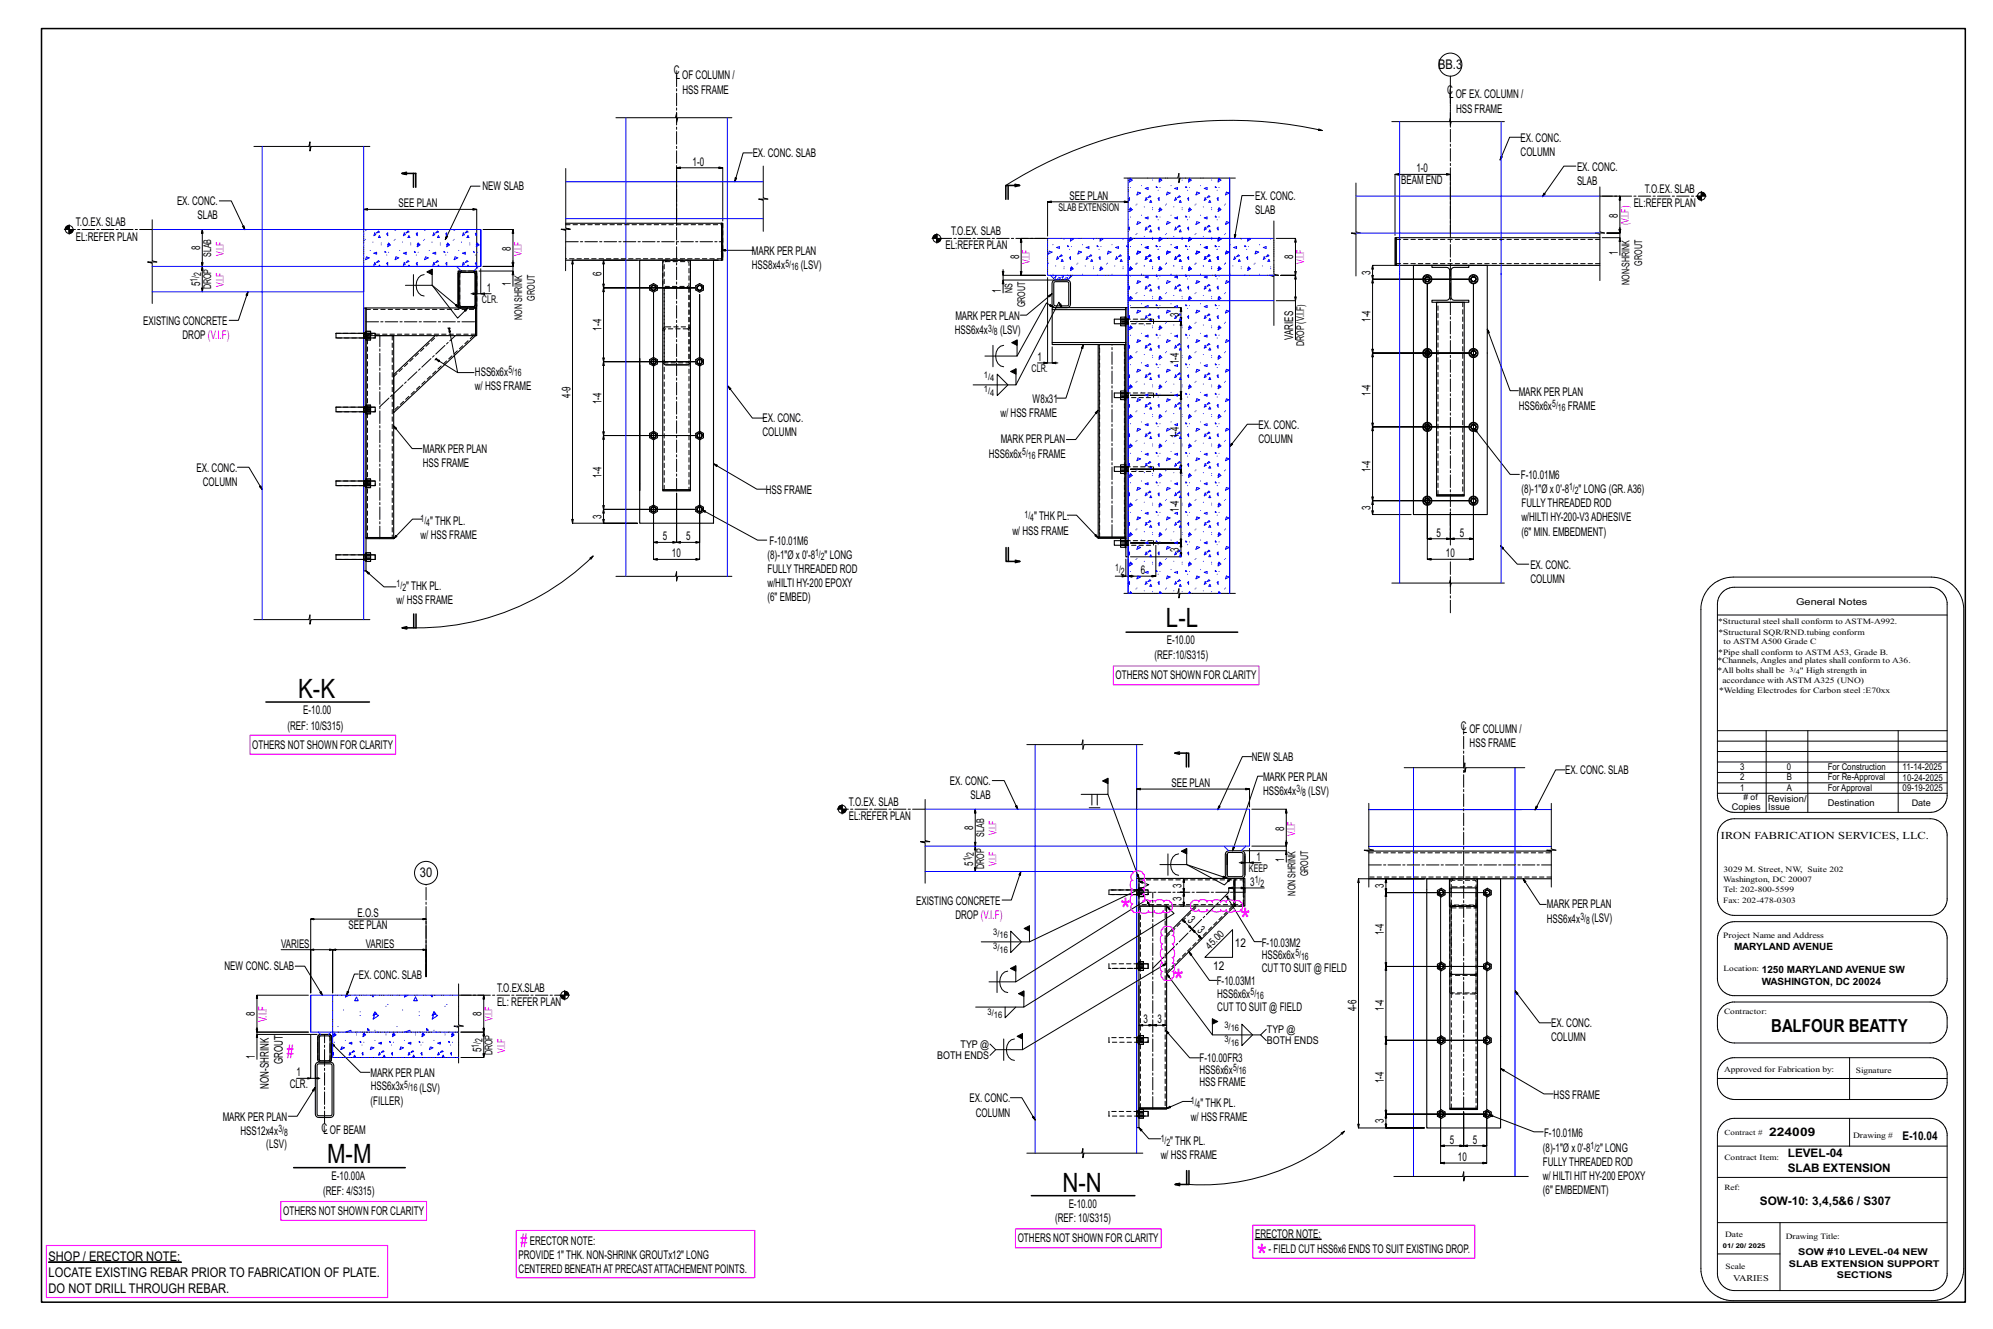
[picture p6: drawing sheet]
<svg xmlns="http://www.w3.org/2000/svg" width="914mm" height="610mm" viewBox="0 0 914 610" stroke-linecap="round" stroke-linejoin="round" font-family="sans-serif">
<defs><g id="words">
<g font-size="14.7" fill="#f0f">
<text x="514" y="422">*</text>
<text x="569" y="427">*</text>
<text x="538" y="455">*</text>
<text x="577" y="581">*</text>
</g>
<g font-size="12.2">
<text x="535" y="288">L-L</text>
<text x="137" y="320">K-K</text>
<text x="150" y="533">M-M</text>
<text x="487" y="547">N-N</text>
</g>
<g font-size="8.6" fill="#f0f">
<text x="132" y="485">#</text>
<text x="239" y="572">#</text>
</g>
<text font-size="8.3" x="813" y="473">BALFOUR BEATTY</text>
<g font-size="6.1">
<text x="660" y="32">BB.3</text>
<text x="193" y="402">30</text>
<text x="22" y="579">SHOP / ERECTOR NOTE:</text>
<text x="22" y="586">LOCATE EXISTING REBAR PRIOR TO FABRICATION OF PLATE.</text>
<text x="22" y="593">DO NOT DRILL THROUGH REBAR.</text>
</g>
<g font-size="5.5">
<text x="309" y="34">C</text>
<text x="310" y="36">L</text>
<text x="313" y="36">OF COLUMN /</text>
<text x="313" y="43">HSS FRAME</text>
<text x="664" y="43">C</text>
<text x="665" y="45">L</text>
<text x="668" y="45">OF EX. COLUMN /</text>
<text x="668" y="52">HSS FRAME</text>
<text x="698" y="65">EX. CONC.</text>
<text x="698" y="71">COLUMN</text>
<text x="318" y="76">1-0</text>
<text x="345" y="72">EX. CONC. SLAB</text>
<text x="650" y="79">1-0</text>
<text x="724" y="78">EX. CONC.</text>
<text x="221" y="87">NEW SLAB</text>
<text x="643" y="85">BEAM END</text>
<text x="724" y="85">SLAB</text>
<text x="755" y="88">T.O.EX. SLAB</text>
<text x="81" y="94">EX. CONC.</text>
<text x="183" y="95">SEE PLAN</text>
<text x="491" y="92">SEE PLAN</text>
<text x="576" y="92">EX. CONC.</text>
<text x="750" y="95">EL:REFER PLAN</text>
<text x="91" y="101">SLAB</text>
<text x="576" y="98">SLAB</text>
<text x="742" y="100" transform="rotate(-90 742 100)">8</text>
<text x="35" y="104">T.O.EX. SLAB</text>
<text x="436" y="108">T.O.EX. SLAB</text>
<text x="35" y="110">EL:REFER PLAN</text>
<text x="92" y="115" transform="rotate(-90 92 115)">8</text>
<text x="234" y="115" transform="rotate(-90 234 115)">8</text>
<text x="345" y="117">MARK PER PLAN</text>
<text x="434" y="114">EL:REFER PLAN</text>
<text x="468" y="119" transform="rotate(-90 468 119)">8</text>
<text x="593" y="119" transform="rotate(-90 593 119)">8</text>
<text x="742" y="117" transform="rotate(-90 742 117)">1</text>
<text x="345" y="124">HSS8x4x</text>
<text x="367" y="124">(LSV)</text>
<text x="629" y="126" transform="rotate(-90 629 126)">3</text>
<text x="92" y="131" transform="rotate(-90 92 131)">5</text>
<text x="234" y="131" transform="rotate(-90 234 131)">1</text>
<text x="276" y="127" transform="rotate(-90 276 127)">6</text>
<text x="223" y="134">1</text>
<text x="459" y="134" transform="rotate(-90 459 134)">1</text>
<text x="66" y="149">EXISTING CONCRETE</text>
<text x="438" y="147">MARK PER PLAN</text>
<text x="541" y="145" transform="rotate(-90 541 145)">3</text>
<text x="629" y="148" transform="rotate(-90 629 148)">1-4</text>
<text x="84" y="156">DROP (V.I.F)</text>
<text x="276" y="152" transform="rotate(-90 276 152)">1-4</text>
<text x="438" y="153">HSS6x4x</text>
<text x="459" y="153">(LSV)</text>
<text x="593" y="156" transform="rotate(-90 593 156)">VARIES</text>
<text x="476" y="165">1</text>
<text x="541" y="167" transform="rotate(-90 541 167)">1-4</text>
<text x="218" y="172">HSS6x6x</text>
<text x="218" y="179">w/ HSS FRAME</text>
<text x="262" y="183" transform="rotate(-90 262 183)">4-9</text>
<text x="276" y="186" transform="rotate(-90 276 186)">1-4</text>
<text x="474" y="185">W8x31</text>
<text x="629" y="182" transform="rotate(-90 629 182)">1-4</text>
<text x="697" y="181">MARK PER PLAN</text>
<text x="459" y="191">w/ HSS FRAME</text>
<text x="697" y="188">HSS6x6x</text>
<text x="719" y="188">FRAME</text>
<text x="350" y="194">EX. CONC.</text>
<text x="577" y="197">EX. CONC.</text>
<text x="350" y="200">COLUMN</text>
<text x="459" y="203">MARK PER PLAN</text>
<text x="541" y="201" transform="rotate(-90 541 201)">1-4</text>
<text x="577" y="203">COLUMN</text>
<text x="194" y="208">MARK PER PLAN</text>
<text x="454" y="210">HSS6x6x</text>
<text x="476" y="210">FRAME</text>
<text x="194" y="214">HSS FRAME</text>
<text x="90" y="216">EX. CONC.</text>
<text x="276" y="219" transform="rotate(-90 276 219)">1-4</text>
<text x="629" y="217" transform="rotate(-90 629 217)">1-4</text>
<text x="698" y="220">F-10.01M6</text>
<text x="93" y="223">COLUMN</text>
<text x="351" y="227">HSS FRAME</text>
<text x="698" y="226">(8)-1&quot;Ø x 0'-8</text>
<text x="724" y="226">&quot; LONG (GR.A36)</text>
<text x="629" y="234" transform="rotate(-90 629 234)">3</text>
<text x="698" y="233">FULLYTHREADED ROD</text>
<text x="276" y="238" transform="rotate(-90 276 238)">3</text>
<text x="474" y="239">&quot; THK PL.</text>
<text x="541" y="235" transform="rotate(-90 541 235)">1-4</text>
<text x="698" y="239">w/HILTI HY-200-V3ADHESIVE</text>
<text x="197" y="241">&quot; THK PL.</text>
<text x="464" y="245">w/ HSS FRAME</text>
<text x="698" y="246">(6&quot; MIN. EMBEDMENT)</text>
<text x="193" y="247">w/ HSS FRAME</text>
<text x="304" y="248">5</text>
<text x="315" y="248">5</text>
<text x="353" y="250">F-10.01M6</text>
<text x="659" y="246">5</text>
<text x="670" y="246">5</text>
<text x="308" y="256">10</text>
<text x="352" y="256">(8)-1&quot;Ø x 0'-8</text>
<text x="378" y="256">&quot; LONG</text>
<text x="541" y="253" transform="rotate(-90 541 253)">3</text>
<text x="663" y="256">10</text>
<text x="352" y="263">FULLYTHREADED ROD</text>
<text x="523" y="263">6</text>
<text x="702" y="261">EX. CONC.</text>
<text x="352" y="269">w/HILTI HY-200 EPOXY</text>
<text x="702" y="268">COLUMN</text>
<text x="186" y="271">&quot; THK PL.</text>
<text x="352" y="276">(6&quot; EMBED)</text>
<text x="182" y="277">w/ HSS FRAME</text>
<text x="535" y="296">E-10.00</text>
<text x="530" y="302">(REF:10/S315)</text>
<text x="512" y="312">OTHERS NOT SHOWN FOR CLARITY</text>
<text x="139" y="327">E-10.00</text>
<text x="132" y="335">(REF: 10/S315)</text>
<text x="670" y="335">C</text>
<text x="671" y="336">LOF COLUMN /</text>
<text x="116" y="343">OTHERS NOT SHOWN FOR CLARITY</text>
<text x="674" y="343">HSS FRAME</text>
<text x="574" y="349">NEW SLAB</text>
<text x="579" y="358">MARK PER PLAN</text>
<text x="718" y="355">EX. CONC. SLAB</text>
<text x="436" y="360">EX. CONC.</text>
<text x="537" y="361">SEE PLAN</text>
<text x="579" y="365">HSS6x4x</text>
<text x="600" y="365">(LSV)</text>
<text x="389" y="370">T.O.EX. SLAB</text>
<text x="445" y="367">SLAB</text>
<text x="389" y="376">EL:REFER PLAN</text>
<text x="446" y="381" transform="rotate(-90 446 381)">8</text>
<text x="589" y="381" transform="rotate(-90 589 381)">8</text>
<text x="577" y="395">1</text>
<text x="589" y="395" transform="rotate(-90 589 395)">1</text>
<text x="446" y="397" transform="rotate(-90 446 397)">5</text>
<text x="542" y="407" transform="rotate(-90 542 407)">3</text>
<text x="574" y="406">3</text>
<text x="635" y="407" transform="rotate(-90 635 407)">3</text>
<text x="542" y="413" transform="rotate(-90 542 413)">3</text>
<text x="420" y="415">EXISTING CONCRETE</text>
<text x="710" y="417">MARK PER PLAN</text>
<text x="164" y="421">E.O.S</text>
<text x="438" y="422">DROP (V.I.F)</text>
<text x="545" y="422" transform="rotate(45 545 422)">3</text>
<text x="710" y="423">HSS6x4x</text>
<text x="730" y="423">(LSV)</text>
<text x="160" y="426">SEE PLAN</text>
<text x="549" y="427" transform="rotate(45 549 427)">3</text>
<text x="635" y="429" transform="rotate(-90 635 429)">1-4</text>
<text x="129" y="435">VARIES</text>
<text x="168" y="435">VARIES</text>
<text x="567" y="435">12</text>
<text x="579" y="434">F-10.03M2</text>
<text x="579" y="440">HSS6x6x</text>
<text x="103" y="445">NEW CONC. SLAB</text>
<text x="165" y="449">EX. CONC. SLAB</text>
<text x="557" y="445">12</text>
<text x="579" y="446">CUTTO SUIT @ FIELD</text>
<text x="228" y="455">T.O.EX.SLAB</text>
<text x="558" y="452">F-10.03M1</text>
<text x="228" y="462">EL: REFER PLAN</text>
<text x="558" y="458">HSS6x6x</text>
<text x="117" y="466" transform="rotate(-90 117 466)">8</text>
<text x="221" y="466" transform="rotate(-90 221 466)">8</text>
<text x="558" y="464">CUTTO SUIT @ FIELD</text>
<text x="622" y="464" transform="rotate(-90 622 464)">4-6</text>
<text x="635" y="464" transform="rotate(-90 635 464)">1-4</text>
<text x="525" y="469">3</text>
<text x="531" y="469">3</text>
<text x="712" y="471">EX. CONC.</text>
<text x="712" y="478">COLUMN</text>
<text x="117" y="486" transform="rotate(-90 117 486)">1</text>
<text x="221" y="483" transform="rotate(-90 221 483)">5</text>
<text x="130" y="488" transform="rotate(-90 130 488)">GROUT</text>
<text x="550" y="487">F-10.00FR3</text>
<text x="136" y="494">1</text>
<text x="170" y="494">MARK PER PLAN</text>
<text x="550" y="492">HSS6x6x</text>
<text x="635" y="497" transform="rotate(-90 635 497)">1-4</text>
<text x="123" y="499" transform="rotate(-90 123 499)">NON-SHRINK</text>
<text x="133" y="499">CLR.</text>
<text x="170" y="500">HSS6x3x</text>
<text x="192" y="501">(LSV)</text>
<text x="550" y="498">HSS FRAME</text>
<text x="170" y="507">(FILLER)</text>
<text x="445" y="506">EX. CONC.</text>
<text x="551" y="508">&quot; THK PL.</text>
<text x="713" y="504">HSS FRAME</text>
<text x="102" y="514">MARK PER PLAN</text>
<text x="448" y="512">COLUMN</text>
<text x="546" y="514">w/ HSS FRAME</text>
<text x="635" y="515" transform="rotate(-90 635 515)">3</text>
<text x="110" y="521">HSS12x4x</text>
<text x="148" y="519">CLOF BEAM</text>
<text x="708" y="521">F-10.01M6</text>
<text x="122" y="526">(LSV)</text>
<text x="537" y="525">&quot; THK PL.</text>
<text x="665" y="525">5</text>
<text x="676" y="525">5</text>
<text x="873" y="523">E-10.04</text>
<text x="533" y="532">w/ HSS FRAME</text>
<text x="669" y="532">10</text>
<text x="708" y="528">(8)-1&quot;Ø x 0'-8</text>
<text x="734" y="528">&quot; LONG</text>
<text x="708" y="535">FULLYTHREADED ROD</text>
<text x="152" y="541">E-10.00A</text>
<text x="708" y="541">w/ HILTI HIT HY-200 EPOXY</text>
<text x="148" y="548">(REF: 4/S315)</text>
<text x="708" y="548">(6&quot; EMBEDMENT)</text>
<text x="130" y="557">OTHERS NOT SHOWN FOR CLARITY</text>
<text x="490" y="554">E-10.00</text>
<text x="484" y="561">(REF: 10/S315)</text>
<text x="467" y="570">OTHERS NOT SHOWN FOR CLARITY</text>
<text x="576" y="568">ERECTOR NOTE:</text>
<text x="243" y="571">ERECTOR NOTE:</text>
<text x="582" y="575">- FIELD CUT HSS6x6 ENDSTO SUIT EXISTING DROP.</text>
<text x="238" y="577">PROVIDE 1&quot; THK. NON-SHRINK GROUTx12&quot; LONG</text>
<text x="238" y="584">CENTERED BENEATHAT PRECASTATTACHEMENT POINTS.</text>
</g>
<text font-size="5.5" fill="#f0f" x="122" y="469" transform="rotate(-90 122 469)">V.I.F</text>
<g font-size="5.4">
<text x="812" y="521">224009</text>
<text x="820" y="531">LEVEL-04</text>
<text x="820" y="537">SLAB EXTENSION</text>
<text x="807" y="553">SOW-10: 3,4,5&amp;6 / S307</text>
</g>
<g font-size="4.9">
<text x="486" y="97">SLAB EXTENSION</text>
<text x="97" y="118" transform="rotate(-90 97 118)">SLAB</text>
<text x="753" y="122" transform="rotate(-90 753 122)">GROUT</text>
<text x="748" y="131" transform="rotate(-90 748 131)">NON-SHRINK</text>
<text x="97" y="133" transform="rotate(-90 97 133)">DROP</text>
<text x="245" y="138" transform="rotate(-90 245 138)">GROUT</text>
<text x="465" y="135" transform="rotate(-90 465 135)">NS</text>
<text x="221" y="139">CLR.</text>
<text x="470" y="141" transform="rotate(-90 470 141)">GROUT</text>
<text x="240" y="147" transform="rotate(-90 240 147)">NON SHRINK</text>
<text x="598" y="159" transform="rotate(-90 598 159)">DROP(V.I.F)</text>
<text x="473" y="171">CLR.</text>
<text x="451" y="384" transform="rotate(-90 451 384)">SLAB</text>
<text x="790" y="385">IRON FABRICATION SERVICES, LLC.</text>
<text x="451" y="399" transform="rotate(-90 451 399)">DROP</text>
<text x="573" y="400">KEEP</text>
<text x="600" y="402" transform="rotate(-90 600 402)">GROUT</text>
<text x="594" y="411" transform="rotate(-90 594 411)">NON SHRINK</text>
<text x="581" y="474">TYP @</text>
<text x="581" y="479">BOTH ENDS</text>
<text x="226" y="484" transform="rotate(-90 226 484)">DROP</text>
<text x="430" y="486">BOTH ENDS</text>
<text x="441" y="481">TYP @</text>
</g>
<g font-size="4.9" fill="#f0f">
<text x="747" y="103" transform="rotate(-90 747 103)">(V.I.F)</text>
<text x="103" y="117" transform="rotate(-90 103 117)">V.I.F</text>
<text x="239" y="118" transform="rotate(-90 239 118)">V.I.F</text>
<text x="473" y="121" transform="rotate(-90 473 121)">V.I.F</text>
<text x="598" y="121" transform="rotate(-90 598 121)">V.I.F</text>
<text x="103" y="131" transform="rotate(-90 103 131)">V.I.F</text>
<text x="457" y="383" transform="rotate(-90 457 383)">V.I.F</text>
<text x="594" y="383" transform="rotate(-90 594 383)">V.I.F</text>
<text x="457" y="397" transform="rotate(-90 457 397)">V.I.F</text>
<text x="226" y="468" transform="rotate(-90 226 468)">V.I.F</text>
<text x="232" y="483" transform="rotate(-90 232 483)">V.I.F</text>
</g>
<g font-size="4.7">
<text x="360" y="122">5/</text>
<text x="363" y="124">16</text>
<text x="91" y="129" transform="rotate(-90 91 129)">1/</text>
<text x="92" y="127" transform="rotate(-90 92 127)">2</text>
<text x="453" y="152">3/</text>
<text x="456" y="154">8</text>
<text x="233" y="171">5/</text>
<text x="236" y="173">16</text>
<text x="712" y="187">5/</text>
<text x="715" y="188">16</text>
<text x="469" y="209">5/</text>
<text x="472" y="210">16</text>
<text x="720" y="225">1/</text>
<text x="723" y="226">2</text>
<text x="193" y="239">1/</text>
<text x="470" y="237">1/</text>
<text x="473" y="239">4</text>
<text x="196" y="241">4</text>
<text x="374" y="255">1/</text>
<text x="377" y="257">2</text>
<text x="512" y="262">1/</text>
<text x="514" y="264">2</text>
<text x="182" y="269">1/</text>
<text x="185" y="271">2</text>
<text x="595" y="363">3/</text>
<text x="597" y="365">8</text>
<text x="445" y="395" transform="rotate(-90 445 395)">1/</text>
<text x="447" y="392" transform="rotate(-90 447 392)">2</text>
<text x="576" y="405">1/</text>
<text x="578" y="407">2</text>
<text x="725" y="422">3/</text>
<text x="728" y="424">8</text>
<text x="555" y="436" transform="rotate(-45 555 436)">45.0</text>
<text x="594" y="439">5/</text>
<text x="597" y="440">16</text>
<text x="574" y="457">5/</text>
<text x="576" y="458">16</text>
<text x="221" y="478" transform="rotate(-90 221 478)">2</text>
<text x="220" y="481" transform="rotate(-90 220 481)">1/</text>
<text x="566" y="491">5/</text>
<text x="568" y="493">16</text>
<text x="185" y="499">5/</text>
<text x="188" y="501">16</text>
<text x="546" y="507">1/</text>
<text x="549" y="508">4</text>
<text x="128" y="519">3/</text>
<text x="130" y="521">8</text>
<text x="533" y="524">1/</text>
<text x="535" y="525">2</text>
<text x="730" y="527">1/</text>
<text x="732" y="529">2</text>
</g>
<g font-size="4.6">
<text x="796" y="436">MARYLAND AVENUE</text>
<text x="808" y="446">1250 MARYLAND AVENUE SW</text>
<text x="808" y="452">WASHINGTON, DC 20024</text>
</g>
<g font-size="4.3">
<text x="824" y="278">General Notes</text>
<text x="798" y="353">3</text>
<text x="820" y="353">0</text>
<text x="839" y="353">For Construction</text>
<text x="873" y="353">11-14-2025</text>
<text x="798" y="358">2</text>
<text x="820" y="358">B</text>
<text x="839" y="358">For Re-Approval</text>
<text x="873" y="358">10-24-2025</text>
<text x="798" y="363">1</text>
<text x="820" y="363">A</text>
<text x="839" y="363">For Approval</text>
<text x="873" y="363">09-19-2025</text>
<text x="795" y="372">Copies</text>
<text x="811" y="368">Revision/</text>
<text x="839" y="370">Destination</text>
<text x="825" y="576">SOW #10 LEVEL-04 NEW</text>
<text x="821" y="581">SLAB EXTENSION SUPPORT</text>
<text x="843" y="586">SECTIONS</text>
</g>
<g font-size="4.2">
<text x="451" y="173">1/</text>
<text x="451" y="180">1/</text>
<text x="454" y="175">4</text>
<text x="454" y="181">4</text>
<text x="811" y="371">Issue</text>
<text x="877" y="370">Date</text>
<text x="456" y="429">3/</text>
<text x="459" y="430">16</text>
<text x="456" y="435">3/</text>
<text x="459" y="437">16</text>
<text x="453" y="465">3/</text>
<text x="456" y="467">16</text>
<text x="562" y="472">3/</text>
<text x="565" y="473">16</text>
<text x="562" y="478">3/</text>
<text x="565" y="480">16</text>
</g>
<text font-size="4" x="795" y="588">VARIES</text>
<text font-size="3.9" x="800" y="367"># of</text>
<g font-size="3.7">
<text x="788" y="286">*Structural steel shall conform to ASTM-A992.</text>
<text x="788" y="291">*Structural SQR/RND.tubing conform</text>
<text x="791" y="296">to ASTM A500 Grade C</text>
<text x="788" y="304">*Channels, Angles and plates shall conform to A36.</text>
<text x="788" y="300">*Pipe shall conform to ASTM A53, Grade B.</text>
<text x="788" y="309">*All bolts shall be</text>
<text x="826" y="309">&quot; High strength in</text>
<text x="790" y="313">accordance with ASTM A325 (UNO)</text>
<text x="789" y="318">*Welding Electrodes for Carbon steel :E70xx</text>
<text x="791" y="400">3029 M. Street, NW, Suite 202</text>
<text x="791" y="405">Washington, DC 20007</text>
<text x="791" y="409">Tel: 202-800-5599</text>
<text x="791" y="414">Fax: 202-478-0303</text>
<text x="791" y="430">Project Name and Address</text>
<text x="791" y="446">Location:</text>
<text x="791" y="465">Contractor:</text>
<text x="791" y="492">Approved for Fabrication by:</text>
<text x="852" y="492">Signature</text>
<text x="850" y="522">Drawing #</text>
<text x="791" y="532">Contract Item:</text>
<text x="791" y="567">Date</text>
<text x="819" y="568">Drawing Title:</text>
<text x="792" y="582">Scale</text>
</g>
<text font-size="3.6" x="791" y="546">Ref:</text>
<text font-size="3.5" x="791" y="521">Contract #</text>
<g font-size="3.2">
<text x="821" y="308">3/</text>
<text x="824" y="309">4</text>
</g>
<text font-size="3" x="791" y="572">01/ 20/ 2025</text>
</g></defs>
<path d="M511 305h67v9h-67zM115 337h67v9h-67zM520 400h1a3 3 0 0 1 4 2v2h-1a2.2 2.2 0 0 1 0 4 1.5 1.5 0 0 1 0 2 2 2 0 0 1 0 4 2 2 0 0 1 4 0 1.4 1.4 0 0 1 2 0 2.1 2.1 0 0 1 4 0 1.9 1.9 0 0 1 3 0 2.9 2.9 0 0 1 0 4l-3 1v-1a2.3 2.3 0 0 1-4 0 1.5 1.5 0 0 1-3 0 2.3 2.3 0 0 1-4 0 2.2 2.2 0 0 1-3 0 2.2 2.2 0 0 1 0-3 2.3 2.3 0 0 1 0-4 1.5 1.5 0 0 1 0-3 2.3 2.3 0 0 1 0-4 2.1 2.1 0 0 1 0-4zM546 414a2.1 2.1 0 0 1 4 0 2.1 2.1 0 0 1 4 0 1.4 1.4 0 0 1 2 0 2.1 2.1 0 0 1 4 0 1.5 1.5 0 0 1 3 0 2.1 2.1 0 0 1 3 0 1.9 1.9 0 0 1 3 0 2.3 2.3 0 0 1 0 3 2.3 2.3 0 0 1-3 0 2.1 2.1 0 0 1-3 0 1.5 1.5 0 0 1-3 0 2.1 2.1 0 0 1-4 0 1.4 1.4 0 0 1-2 0 2.1 2.1 0 0 1-4 0 1.9 1.9 0 0 1-3 0l-1-1zM534 425h1a3 3 0 0 1 4 3l-1 1a2.2 2.2 0 0 1 0 4 1.4 1.4 0 0 1 0 2 2.2 2.2 0 0 1 0 4 1.5 1.5 0 0 1 0 3 2.2 2.2 0 0 1 0 4 2 2 0 0 1 0 3 3 3 0 0 1-5-1v-2h1a2.2 2.2 0 0 1 0-4 1.5 1.5 0 0 1 0-3 2.2 2.2 0 0 1 0-4 1.4 1.4 0 0 1 0-2 2.2 2.2 0 0 1 0-4 2 2 0 0 1-1-3zM129 551h67v9h-67zM21 571h157v24h-157zM237 564h109v22h-109zM466 564h67v8h-67zM575 562h102v15h-102z" fill="none" stroke="#f0f" stroke-width=".5"/>
<path d="M22 579h61zM576 568l30 1z" fill="#000" stroke="#000" stroke-width=".5"/>
<g fill="none" stroke="#000" stroke-width=".46">
<path d="M283 54h27v-2v4l1-2h25M605 59l2 1h-2zM607 60a193 193 0 0 0-146 25M639 56h26v-2v3l1-1h24M116 67h26v-2v4l1-2h27M260 77v28h2h-5l3 1-1 18M345 70h-4l-4 13M350 76v15h2h-4l2 1v14M698 63h-5l-5 10M723 76h-5l-10 14M101 92h5l6 13M220 85h-4l-12 25"/>
<path d="M516 82h24l1-2v4v-2h26M518 93h-37l1-1v1h-1v15M575 90h-5l-4 19M622 84v22l2 1h-4h2v20M734 86v20l2 1h-4h2v22M735 90h8v17v-2h1l-1 2h-6h6M778 90h5M781 88v4M30 105h4M32 103v4M70 101v19h2h-4l2 1v18M93 105v29"/>
<path d="M167 105v-9h2h-2h52h-2h2v27M222 105h13v17v-2h1l-1 2h-13h13M235 120v4M287 119h-10v13v-2v2h42h-42v34v-2v2h42h-42v34v-2v2h42h-42v34v-2v2h42h-42v6v-2v2h15h-29v-121v2h-1l1-2h29M331 115h15M331 115h.1M331 114v1M332 101v-24h-22h2h-2v25M428 109h4M430 107v5M480 109h-11l-1 2h1v-2v17l-1-1h1v1h11h-20M584 101v25h3h-5l2 1v22"/>
<path d="M586 109h8v17v-1h1l-1 1h-6h6v12M665 107v-27h-25h2h-2v28M735 109h8v8M743 105h1l-1 2zM743 109l1 2h-1zM743 104v5M92 132h1v2zM114 134l-5 13h-4M190 126v10M195 126a5 5 0 0 0-4 5 5 5 0 0 0 4 5M198 123v8h-12M216 135h5"/>
<path d="M217 134l2 1h-2zM219 127v8M220 124h15v7M221 135l1-1v1zM221 123v12h4M235 120h1l-1 2zM235 124l1 2h-1zM300 134v115h2v-1l-2 1h10h-1v-1l1 1v-23v23h11h-2v-1l2 1v-114v122l-2-1v1h2h-21l2-1v1h-2zM460 125h1l-1 1zM460 128l1 2h-1zM460 124v4M481 127v39h-5"/>
<path d="M483 135l-12 10h-3M484 128h-24v6M586 138h8v18M594 136h1l-1 2zM642 122h-12v6l-1-2h1v2h44h-44v34l-1-2h1v2h44h-44v34l-1-2h1v2h44h-44v34l-1-2h1v2h44h-44v6l-1-2h1v2h17M655 130v117h2h-2h10h-1h1v-12v12h11h-2h2v-117v127l-2-1v1h2h-21l2-1v1h-2zM205 150l1 1M206 151l4 20M206 151h1M211 141l-13-10 12 15 5-5M456 158v10M460 158a5 5 0 0 0-3 5 5 5 0 0 0 3 5"/>
<path d="M467 156v7h-15M483 159v7M483 141l-3-2-13 24M487 141l-1-2-20 38M497 158l-8 25h-4M519 141h23l-1 2h1v-2v6l-1-1h1v1h-23h23v34l-1-1h1v1h-23h23v34l-1-2h1v2h-23h23v34l-1-2h1v2h-23h23v6l-1-1h1v1h-23M682 151l11 28h4M200 165l10 6h8M200 165h.1M200 164v1M334 177l11 15h5M458 172l4 5-4 4z"/>
<path d="M466 169v8h-20M479 166h2l-2 1zM481 166h4M483 166h2v1zM180 195l9 11h5M504 188l-10 14h-5M578 195h-6l-8 10M676 197l17 21h4M109 214h5l6 11M327 213l20 11h4M193 238h-4l-8 9M322 234l26 14h4"/>
<path d="M490 236h4l10 11M271 256l1-1-1 2zM272 255a115 115 0 0 1-81 33M517 256v8h-5M518 256v8zM530 250v14h-12M688 250l8 9h5M168 262l8 7h6M283 264h27v-2v4l1-2h25M515 264h2l-2 1zM516 272h24l1-2v4v-2h26M517 264h3"/>
<path d="M518 264h1v1zM639 267h26v-1v3l1-2h24M785 269a15 15 0 0 1 10-4h91a15 15 0 0 1 15 15v302a15 15 0 0 1-15 15h-91a15 15 0 0 1-15-15v-302a15 15 0 0 1 5-11zM790 272l3-2 3-1h90a8 8 0 0 1 7 7v89a8 8 0 0 1-7 8h-90a8 8 0 0 1-8-8v-88a8 8 0 0 1 2-5zM116 284h26v-2v4l1-2h27M788 282h105M788 335h105M788 340h105M810 335v38M829 335v38M871 335v38M455 358h6l6 13"/>
<path d="M471 342h25l1-3v5v-2h27M508 357v7h-12M574 347h-4l-11 24M579 356h-2l-11 34M644 352h28v-2v4l1-2h27M718 353h-4l-10 19M788 350h105M788 359h105M788 345h105M788 354h105M384 371h5M386 369v4"/>
<path d="M424 367v19h3h-5l2 1v18M447 371v29M500 371h5M501 364v5M503 364v5M508 364l15 39M573 370v-8h-1h1h-52h2h-2v9M574 371h16v17M628 368v21l2 1h-4l2 1v16M712 368v21l2 1h-4l2 1v16M788 364h105M790 378l2-2h4h90a8 8 0 0 1 7 7v30l-1 3a8 8 0 0 1-6 4h-90a8 8 0 0 1-8-8v-29l1-3z"/>
<path d="M447 386h1l-1 2zM447 398h1l-1 2zM447 388l1 2h-1zM468 400l-4 13h-4M536 392v9M541 392a5 5 0 0 0-4 5 5 5 0 0 0 4 4M544 389v8h-12M569 396h4M569 395l2 1h-2zM571 390h19v5M571 393v3M573 396l2-1v1z"/>
<path d="M573 389v7h6M574 388h16zM590 386h1l-1 2zM590 390l1 2h-1zM590 385v5M523 404l4 2-55 26M527 416l-1-3-60 37M535 416l4 3-69 43M541 403h2v2v-2v6v-1v1h-2h2v7v-2v2h-2M563 411l13 21h3M563 411h-1M563 403l-19-6 18 9 3-3"/>
<path d="M563 411h.1M569 407h2l-2 1zM571 407h-7h2v1l-2-1v2M580 407h-9v2M659 409h-23v-6v2h-1l1-2h18h-31v114v-1h1l-1 1h31h-18v-6v2h-1l1-2h46h-46v-2h-1l1 2v-34v2h-1l1-2h46h-46v-34v2h-1l1-2h44h-44v-34v2h-1l1-2h46M661 409v124l2 1v-1h-2h21l-2 1v-1h2v-124M699 403l8 12h2M129 436h14v19v-33h52h-1v-1l1 1v26v-12h-42l1-1v1h-1v19v-19h-10M143 436l1-1v1zM464 427l5 5-5 5zM472 425v7h-22M542 422l2 1h-1z"/>
<path d="M542 422l9 9M545 437l10 13h3M553 439l12-13v13zM790 425l3-2h3h90a8 8 0 0 1 7 7v20v2a8 8 0 0 1-7 5h-91a8 8 0 0 1-7-8v-19l1-2zM135 443h5l8 13M142 456h-24v2v-2v17v-1v1h24h-24M164 447h-1l-4 10M210 451v19l3 1h-5h2v17M211 456h11v2v-2v17v-1v1h-11h11v12v-2v2h-11M257 456h4M259 454v5M457 445v10"/>
<path d="M462 445a5 5 0 0 0-3 5 5 5 0 0 0 3 5M466 443v7h-12M470 455v7h-22M535 447l21 28M535 442l-66 39M695 454l11 15h6M118 472v1zM118 474v2zM118 471v3M143 474v21h-7M145 474h-27v12M152 478l13 14h5"/>
<path d="M461 477v9M461 462v5l5-5M465 477a5 5 0 0 0-3 4 5 5 0 0 0 3 5M469 474v7h-12l-3-2M523 470h1v1zM523 470h12M535 473l11 12h4M556 467v8h22l3-3M570 470l5 5-5 5zM578 475l3 2M790 462l2-1 3-1h91a8 8 0 0 1 7 7v4a8 8 0 0 1-7 7h-90a8 8 0 0 1-8-7v-6zM141 494l2 1h-2z"/>
<path d="M143 495h4M145 499l-9 13h-4M145 495l1-1v1zM145 489v6M457 481l-3 3M688 490l20 12h5M788 495h105M790 487l2-1 4-1h90a8 8 0 0 1 7 7v5a8 8 0 0 1-7 7h-90a8 8 0 0 1-8-7v-4a8 8 0 0 1 2-6zM849 485v19M464 504h5l6 10M523 517l4 5h6M547 505h-4l-8 3"/>
<path d="M615 520l2-1-1 1zM617 519a99 99 0 0 1-72 24M661 511v15h2v-1l-2 1h11h-2v-1l2 1v-16v16h10h-2v-1l2 1v-15M683 511l21 8h4M790 515l2-1 4-1h90a8 8 0 0 1 7 7v65a8 8 0 0 1-7 7h-90a8 8 0 0 1-8-8v-63a8 8 0 0 1 2-6zM849 513v13M471 529h25l1-2v4v-2h27M640 540h31l1-2v4v-2h29M788 526h105M788 540h105M788 561h105M788 575h29"/>
<path d="M817 561v31"/>
<circle cx="665" cy="30" r="5"/>
<circle cx="781" cy="90" r="1.8"/>
<circle cx="32" cy="105" r="1.8"/>
<circle cx="430" cy="109" r="1.8"/>
<circle cx="386" cy="371" r="1.8"/>
<circle cx="195" cy="400" r="5"/>
<circle cx="259" cy="456" r="1.8"/>
</g>
<g fill="none" stroke="#000" stroke-width=".7">
<path d="M19 13h883v584h-883zM187 79l-3 1M190 80v6M187 80h-3h7v6M463 85v6M466 85h2h-7v6M468 85l-2 1M779 90h2M779 91h2M780 92h1M781 89h1M781 88h.1"/>
<path d="M781 90h1M30 105h2M30 104h2M31 104h1M32 107h1M32 106h1M32 106h2M428 109h2M428 108h2M429 108h1M430 110h2M430 111h1"/>
<path d="M430 110h1M462 251v7h6M463 251v7M466 257l2 1h-2M187 287l-2 1M190 282v6M191 282v6h-6l2 1M517 290h51M122 322h47M541 346l-2-1h6v7M541 345h-2M544 345v7"/>
<path d="M385 371h1M385 370h1M386 370h.1M386 372h2M386 373h1M386 371h2M257 457h2M258 458h1M259 456h2M259 455h1M259 455h2M135 536h51"/>
<path d="M544 537v6M545 537v6h-6h2M473 548h48M539 543l2 1"/>
</g>
<g fill="#000" stroke="#000" stroke-width=".46">
<path d="M196 125l2-2v3zM654 128a1.1 1.1 0 0 0 1 1 1.1 1.1 0 0 0 1-1l-1 1zM654 127h1l1 1a1.1 1.1 0 0 0-1-1 1.1 1.1 0 0 0-1 1zM675 128a1.1 1.1 0 0 0 1 1 1.1 1.1 0 0 0 1-1l-1 1zM675 127h2v1a1.1 1.1 0 0 0-1-1 1.1 1.1 0 0 0-1 1zM464 157l3-1v2zM464 170l2-1v3zM654 162a1.1 1.1 0 0 0 1 1 1.1 1.1 0 0 0 1-1l-1 1zM654 161h1l1 1a1.1 1.1 0 0 0-1-1 1.1 1.1 0 0 0-1 1zM675 162a1.1 1.1 0 0 0 1 1 1.1 1.1 0 0 0 1-1l-1 1zM675 161h2v1a1.1 1.1 0 0 0-1-1 1.1 1.1 0 0 0-1 1zM654 196a1.1 1.1 0 0 0 1 1 1.1 1.1 0 0 0 1-1l-1 1z"/>
<path d="M654 195h1l1 1a1.1 1.1 0 0 0-1-1 1.1 1.1 0 0 0-1 1zM675 196a1.1 1.1 0 0 0 1 1 1.1 1.1 0 0 0 1-1l-1 1zM675 195h2v1a1.1 1.1 0 0 0-1-1 1.1 1.1 0 0 0-1 1zM654 230a1.1 1.1 0 0 0 1 1 1.1 1.1 0 0 0 1-1l-1 1zM654 229h1l1 1a1.1 1.1 0 0 0-1-1 1.1 1.1 0 0 0-1 1zM675 230a1.1 1.1 0 0 0 1 1 1.1 1.1 0 0 0 1-1l-1 1zM675 229h2v1a1.1 1.1 0 0 0-1-1 1.1 1.1 0 0 0-1 1zM506 358l2-1v2zM542 390l2-1v3zM470 426l2-1v2zM464 444l2-1v2zM467 456l3-1v2z"/>
<path d="M467 475l2-1v3zM556 467l3 2-3 1z"/>
</g>
<g fill="none" stroke="#000" stroke-width=".5">
<path d="M260 102h71v17h-71M304 119h-11v121h34v-121h2h-25v47M317 119v13h-13M331 119h.1M331 102h.1M331 102h1v17h-1zM640 109h1v13h-1zM734 109h-93v13h93M210 124h2l-2 2zM210 140v1h2h-1M210 126v14l1 1M210 126h.1"/>
<path d="M210 124v17M210 125h.1M211 125h.1M211 125l6-1 2 1v15l-1 1h-6l-2-1zM211 124h.1M211 125h7v16l-7-1zM212 124h.1M217 125l1 1v14l-1 1M217 124h2v2M218 125h.1M218 126h.1M218 126v14"/>
<path d="M219 140v1h-2M298 133h.1M298 131h.1M298 131l2-1 2 1v2l-2 1-2-1zM300 130h.1M300 134h.1M300 133h.1M300 131h.1M301 133h.1M301 131h.1M301 132h.1M304 132h1"/>
<path d="M305 132h.1M316 132h-1M317 132v34l-2 1h-10h-1v-1M319 133h.1M319 131h.1M319 131l2-1 2 1v2l-2 1-2-1zM321 130h.1M321 134h.1M322 133h.1M322 131h.1M322 132h.1M483 129l7-1 1 1v11l-1 1h-6l-1-1v-10z"/>
<path d="M484 129h6v1v10h-6zM484 128h6M653 127l2-1 2 1v2l-2 1-2-1zM657 122h17v1h-7l-1 1v13l1 1h7v1h-17v-1h7l1-1v-13l-1-1h-7v-1h-8v114h33v-114h-8M659 139h13v88h-13zM674 127l2-1 2 1v2l-2 1-2-1zM154 155h.1M154 153h.1M167 141h1v121h-1zM167 153h-13v2h13M168 155h.1M168 153h.1"/>
<path d="M168 154h.1M168 153v-1h2v1h2v2h-2M168 154v1M168 153h2v2h-2zM168 155v1h2v-1M170 155h.1M181 154v93h-13v-24M200 154h-28M210 140h.1M211 141h.1M212 141h.1M218 141h.1"/>
<path d="M218 140h.1M218 141h1v13h-1zM218 154l-37 35v-17l19-18h18v-13h-50v83M483 141h34v1h-34zM483 157h34v1h-34zM483 142v15M514 148v1h2M516 146h-2v2h2M516 145l1 5M516 145h-2v1h-3v3h3M516 145h1M517 149h.1"/>
<path d="M517 146h.1M517 141h1v114h-1zM517 142v15M293 166v-2v61v-58M298 167h.1M298 165h.1M298 165l2-1 2 1v2l-2 1-2-1zM300 164h.1M300 168h.1M300 165h.1M300 167h.1M301 165h.1"/>
<path d="M301 166h.1M304 166v59h13v-59M305 167h10M319 167h.1M319 165h.1M319 165l2-1 2 1v2l-2 1-2-1zM321 164h.1M321 168h.1M322 165h.1M322 167h.1M322 166h.1M516 179l1 4"/>
<path d="M516 179h-2v1M516 179l1 38-1-4M653 161l2-1 2 1v2l-2 1-2-1zM674 161l2-1 2 1v2l-2 1-2-1zM154 189h.1M154 187h.1M154 187v2h13M167 187h-13M168 189h.1M168 187h.1M168 188h.1M168 187h2v2h-2z"/>
<path d="M168 189v1h2v-1M168 187v-1h2v1M170 187h.1M170 189h.1M170 187h2v2h-2M298 199h.1M298 199l2-1 2 1v2l-2 1-2-1zM300 198h.1M300 199h.1M301 199h.1M301 200h.1M319 199h.1"/>
<path d="M319 199l2-1 2 1v2l-2 1-2-1zM321 198h.1M322 199h.1M322 200h.1M514 180h-3v2h3v1h2M516 180h-2v2h2M517 180h.1M517 182h.1M517 180v-22h-13v88h13v-30M653 195l2-1 2 1v2l-2 1-2-1zM674 195l2-1 2 1v2l-2 1-2-1zM298 201h.1"/>
<path d="M300 202h.1M300 201h.1M319 201h.1M321 202h.1M322 201h.1M516 214h-2v2h2M516 213h-2v1h-3v2h3v1h2M516 213h1M517 214h.1M517 216h.1M154 223h.1M154 221h.1"/>
<path d="M154 221v2h13M167 221h-13M168 223h.1M168 221h.1M168 222h.1M168 221h2v2h-2zM168 223v1h2v-1M168 221v-1h2v1M170 221h.1M170 223h.1M170 221h2v2h-2M298 235h.1"/>
<path d="M298 233h.1M298 233l2-1 2 1v2l-2 1-2-1zM300 232h.1M300 236h.1M300 235h.1M300 233h.1M301 233h.1M301 234h.1M304 225h13h-13zM319 235h.1M319 233h.1M319 233l2-1 2 1v2l-2 1-2-1z"/>
<path d="M321 232h.1M321 236h.1M322 235h.1M322 233h.1M322 234h.1M653 229l2-1 2 1v2l-2 1-2-1zM659 227h13v1h-13zM674 229l2-1 2 1v2l-2 1-2-1zM154 257h.1M154 254h.1M167 254h-13v3h13M168 247h13h-13z"/>
<path d="M168 257h.1M168 254h.1M168 254v4M168 256h.1M168 255h.1M168 255h2v2h-2zM168 255v-1h2v1l2-1v3h-2M168 257v1h2v-1M170 257h.1M504 246h13v1h-13zM514 250v1h2M516 248h-2v2h2"/>
<path d="M516 247l1 4zM516 247h-2v1h-3v2h3M517 248h.1M517 250h.1M563 391l6-1 2 1v10v1l-7 1-2-1v-10zM563 392l1-1h5l1 1v10h-6h-1v-10v9M571 392v9M628 390h84M521 403h2v114h-2zM523 408h.1M523 410h.1M523 403h44"/>
<path d="M523 416h43M523 407v3M523 411h.1M523 410v1M523 408h2v2h-2zM523 408v-1h2v1M523 410v1h2v-1M525 408h.1M525 410h.1M525 408h2v2h-2M548 416l-13 13M566 403v13h1"/>
<path d="M566 404v10M566 416l-31 31M567 403h4v13h-4zM628 403h84M660 410h.1M660 408h.1M660 408l1-1 2 1v2l-2 1-1-1zM661 411h.1M661 407h.1M662 410h.1M662 408h.1M662 409h.1"/>
<path d="M665 403h13v13h-13zM665 403h-10v114h33v-114h-10v44h-11l-2-1v-30M666 409v-2h11v7M667 416h10M681 410h.1M681 408h.1M681 408l1-1 2 1v2l-2 1-1-1zM682 411h.1M682 407h.1M683 410h.1M683 408h.1M683 409h.1"/>
<path d="M684 409h.1M523 452v27M523 442h.1M523 444h.1M523 441v4M523 443h.1M523 442v-26h12v31M523 442h2v2h-2zM523 442v-1h2v1h2v2h-2M523 444v1h2v-1M523 441h.1M525 444h.1"/>
<path d="M535 447v61h-12v-30M660 444h.1M660 442h.1M660 442l1-1 2 1v2l-2 1-1-1zM661 445h.1M661 441h.1M662 444h.1M662 442h.1M662 443h.1M665 446v62h13v-62M681 444h.1M681 442h.1"/>
<path d="M681 442l1-1 2 1v2l-2 1-1-1zM682 445h.1M682 441h.1M683 444h.1M683 442h.1M683 443h.1M684 443h.1M146 476h.1M146 476v10M147 475h.1M147 475l4 1v10v1l-5-1M151 475l-4-1-1 1v11l1 1h4l1-1"/>
<path d="M152 475h-1h1M152 475h.1M152 475v11M523 476h.1M523 478h.1M523 477h.1M523 477v1M523 476h2v2h-2zM523 476v-1h2v1M523 478v1h2v-1M525 476h.1M525 478h.1"/>
<path d="M525 476h2v2h-2M660 478h.1M660 476h.1M660 476l1-1 2 1v2l-2 1-1-1zM661 479h.1M661 475h.1M662 478h.1M662 476h.1M662 477h.1M681 478h.1M681 476h.1M681 476l1-1 2 1v2l-2 1-1-1z"/>
<path d="M682 479h.1M682 475h.1M683 478h.1M683 476h.1M683 477h.1M684 477h.1M145 488l7-1 1 1v23l-1 1-6 1-1-1v-23zM146 488h6v23v1h-6v-1zM146 486h1M152 486l-1 1M523 508h12v1h-12zM523 510h.1"/>
<path d="M523 512h.1M523 509v3M523 512v1M523 511h.1M523 510h2v2h-2zM523 510v-1h2v1M523 512v1h2v-1M525 510h.1M525 512h.1M525 510h2v2h-2M660 512h.1M660 510h.1"/>
<path d="M660 510l1-1 2 1v2l-2 1-1-1zM661 513h.1M661 509h.1M662 512h.1M662 510h.1M662 511h.1M665 508h13v1h-13zM681 512h.1M681 510h.1M681 510l1-1 2 1v2l-2 1-1-1zM682 513h.1M682 509h.1"/>
<path d="M683 512h.1M683 510h.1M684 511h.1"/>
<circle cx="300" cy="132" r="1.1"/>
<circle cx="321" cy="132" r="1.1"/>
<circle cx="655" cy="128" r="1.1"/>
<circle cx="655" cy="128" r="2.1"/>
<circle cx="676" cy="128" r="1.1"/>
<circle cx="676" cy="128" r="2.1"/>
<circle cx="300" cy="166" r="1.1"/>
<circle cx="321" cy="166" r="1.1"/>
<circle cx="655" cy="162" r="1.1"/>
<circle cx="655" cy="162" r="2.1"/>
<circle cx="676" cy="162" r="1.1"/>
<circle cx="676" cy="162" r="2.1"/>
<circle cx="300" cy="200" r="1.1"/>
<circle cx="321" cy="200" r="1.1"/>
<circle cx="655" cy="196" r="1.1"/>
<circle cx="655" cy="196" r="2.1"/>
<circle cx="676" cy="196" r="1.1"/>
<circle cx="676" cy="196" r="2.1"/>
<circle cx="300" cy="234" r="1.1"/>
<circle cx="321" cy="234" r="1.1"/>
<circle cx="655" cy="230" r="1.1"/>
<circle cx="655" cy="230" r="2.1"/>
<circle cx="676" cy="230" r="1.1"/>
<circle cx="676" cy="230" r="2.1"/>
<circle cx="661" cy="409" r="1.1"/>
<circle cx="682" cy="409" r="1.1"/>
<circle cx="661" cy="443" r="1.1"/>
<circle cx="682" cy="443" r="1.1"/>
<circle cx="661" cy="477" r="1.1"/>
<circle cx="682" cy="477" r="1.1"/>
<circle cx="661" cy="511" r="1.1"/>
<circle cx="682" cy="511" r="1.1"/>
</g>
<g fill="none" stroke="#00f" stroke-width=".46">
<path d="M287 54v210M334 54v210M642 56v211M689 56v211M120 67v217M167 67v217M260 83h90M518 82v190M518 87h.1M518 91v1zM519 100h.1M519 86h.1"/>
<path d="M519 95v1h-1zM519 82l-1 1zM519 82l1 1h-2zM519 96h1l-2 1zM521 94h.1M522 94h.1M522 88l1 1h-1zM524 99h.1M524 85h.1M525 95h.1M525 100h2zM525 86h2v1z"/>
<path d="M526 91v1h-1zM527 91l1-1zM528 92v1zM529 96h.1M529 83h.1M529 95h.1M529 82h.1M531 86h.1M531 99v1zM531 87h.1M531 91h1v1zM532 100h.1"/>
<path d="M532 86h.1M532 95l1 1h-1zM532 82h1l-1 1zM532 82l1 1h-1zM532 96h1l-1 1zM535 94h.1M536 88l1 1h-2zM537 99h.1M537 85h.1M539 95h.1M539 100h1zM539 86h1v1z"/>
<path d="M539 91l1 1h-1zM540 91l1-1h1zM542 92v1h-1zM542 96h.1M542 83h.1M542 95h.1M542 82h.1M544 86h.1M544 99v1zM545 87h.1M545 91v1zM546 100h.1"/>
<path d="M546 86h.1M546 95v1h-1zM546 82l-1 1zM546 82l1 1h-2zM546 96h1l-2 1zM548 94h.1M549 94h.1M549 88l1 1h-1zM551 99h.1M551 85h.1M552 95h.1M553 86h1v1z"/>
<path d="M553 100h1zM553 91v1zM554 91l1-1zM555 92v1zM556 96h.1M556 83h.1M556 95h.1M556 82h.1M558 86h.1M558 99v1zM558 87h.1M558 91h1v1z"/>
<path d="M559 100h.1M559 86h.1M559 95l1 1h-1zM559 82h1l-1 1zM559 82l1 1h-1zM559 96h1l-1 1zM562 94h.1M563 88l1 1h-2zM564 82v190v-163h-46M622 90h112M70 105h151v17h-151M167 105h54v17h-54v12h-97"/>
<path d="M167 110h.1M168 110h.1M168 105h.1M168 118h1l-1 1zM170 115h.1M171 111h.1M172 116h1v1zM172 107v1zM173 107l1-1zM174 108v1zM175 112h.1M175 111h.1"/>
<path d="M177 115v1zM177 117h.1M178 107v1l-1-1zM178 116h.1M178 111l1 1h-1zM178 112h1l-1 1zM181 110h.1M181 105h1M182 118h1l-2 1zM183 115h.1M185 111h.1M185 116h1v1z"/>
<path d="M185 107l1 1h-1zM186 107l1-1h1zM188 108v1h-1zM188 112h.1M188 111h.1M190 115l1 1zM191 117h.1M191 107v1v-1zM192 116h.1M192 111v1h-1zM192 112h1l-2 1zM194 110h.1"/>
<path d="M195 110h.1M195 105h.1M195 118h2l-2 1zM197 115h.1M198 111h.1M199 116h1v1zM199 107v1zM200 107l1-1zM201 108l1 1h-1zM202 112h.1M202 111h.1M204 115v1z"/>
<path d="M205 117h.1M205 107v1v-1zM205 116h.1M205 111l1 1h-1zM205 112h1l-1 1zM208 110h.1M208 105h1M209 118h1l-2 1zM210 115h.1M212 111h.1M212 116h1v1zM213 107v1h-1z"/>
<path d="M213 107l1-1h1zM215 108v1h-1zM216 112h.1M216 111h.1M217 115l1 1zM218 117h.1M219 107v1l-1-1zM219 116h.1M219 111v1zM219 112h1l-1 1zM221 105v17M260 100h90"/>
<path d="M481 115l2 1h-2zM483 112h.1M485 114l1-1v1zM485 118l1 1h-1zM486 118l1-1zM487 119l1 1h-1zM488 110h.1M490 113h.1M491 114h.1M491 118v1zM491 109v1l1-1M492 113h.1"/>
<path d="M492 109v1l-1 1zM495 115l1 1h-1zM497 112h.1M498 114l2-1v1zM499 118v1h-1zM500 117h1l-1 1zM501 119v1h-1zM502 110h.1M503 113h1zM504 114h.1M504 118h1v1zM505 109v1v-1"/>
<path d="M505 113h.1M505 109v2l1-1-1-1M508 115l2 1h-2zM510 112h.1M512 114l1-1v1zM512 118l1 1h-1zM514 117l-1 1zM514 119l1 1h-1zM515 110h.1M517 113h.1M518 114h.1M518 101h.1"/>
<path d="M518 118v1zM518 105v-1v1zM519 113h.1M519 109l-1 1zM519 109l1 1-2 1zM521 108h.1M522 107h.1M522 115l1 1h-1zM522 102h1l-1 1zM524 112h.1M525 108h.1M525 114l2-1v1z"/>
<path d="M526 104v1h-1zM526 118v1h-1zM527 104l1-1v1zM527 118l1-1zM528 119v1zM528 105v1zM529 110h.1M529 109h.1M531 113h.1M531 114h.1M531 101h.1M531 118h1v1z"/>
<path d="M531 105l1-1v1zM532 113h.1M532 109h1l-1 1zM532 109l1 1-1 1zM535 108h.1M535 107h.1M536 115l1 1h-2zM536 102h1l-2 1zM537 112h.1M539 108h.1M539 114l1-1v1zM539 118l1 1h-1z"/>
<path d="M539 104l1 1h-1zM540 104l1-1 1 1zM540 118l1-1h1zM542 119v1h-1zM542 105v1h-1zM542 110h.1M542 109h.1M544 113h.1M545 114h.1M545 101h.1M545 118v1zM545 105v-1v1z"/>
<path d="M546 113h.1M546 109l-1 1zM546 109l1 1-2 1zM548 108h.1M549 107h.1M549 115l1 1h-1zM549 102h1l-1 1zM551 112h.1M552 108h.1M553 114l1-1v1zM553 118v1zM553 104v1z"/>
<path d="M554 104l1-1v1zM554 118l1-1zM555 119v1zM555 105v1zM556 110h.1M556 109h.1M558 113h.1M558 114h.1M558 101h.1M558 118h1v1zM558 105l1-1v1zM559 113h.1"/>
<path d="M559 109h1l-1 1zM559 109l1 1-1 1zM562 108h.1M562 107h.1M563 115l1 1M563 115l-1 1h2M563 102h1l-2 1zM564 112h.1M566 114l1-1v1zM566 118l1 1h-1zM567 118l1-1h1zM569 119v1h-1z"/>
<path d="M569 110h.1M571 113h1zM572 114h.1M572 118v1zM573 109l-1 1 1-1M573 113h.1M573 109l-1 2 2-1-1-1M576 115l2 1h-2zM578 112h.1M580 114l1-1v1zM580 118v1zM581 118l1-1z"/>
<path d="M582 119l1 1h-1zM583 110h.1M584 109h-103v17h1M622 107h112M172 120v1v1zM173 120h1zM174 122h.1M178 120v2l-1-1zM185 120l1 1-1 1zM186 120h1h1zM187 122h1M191 120v2v-1z"/>
<path d="M199 120v1v1zM200 120h1zM201 122h.1M205 120v2v-1zM209 122l3 2M213 120v1l-1 1zM213 120h1h1zM214 122h1M219 120v2l-1-1zM220 122l-3 2M481 121h.1M483 126h.1"/>
<path d="M484 127h.1M484 126h.1M484 128h.1M484 122h.1M484 126v1M485 128h.1M486 127h.1M487 128h.1M487 127h.1M487 126h.1M488 128h.1M488 127h.1"/>
<path d="M488 126v1M488 126h.1M488 123h.1M488 122h.1M489 128h.1M489 127h.1M490 127h.1M490 126h.1M491 127h.1M491 126v1M491 126h.1M492 122v1h-1z"/>
<path d="M492 123l-1 1zM492 126l-2 2M494 121h.1M495 121h.1M497 126h.1M498 122h.1M502 123h.1M502 122h.1M503 126h.1M505 122l1 1h-1zM505 123h1l-1 1zM508 121h.1"/>
<path d="M510 126h.1M511 122h.1M515 123h.1M515 122h.1M517 126h.1M518 138h66M518 128h.1M518 132v-1v2zM519 127h.1M519 122v1h-1zM519 136l-1 1zM519 123h1l-2 1z"/>
<path d="M519 136l1 1-2 1zM521 121h.1M521 135h.1M522 121h.1M522 134h.1M522 129h1l-1 1zM524 126h.1M524 139h.1M525 122h.1M525 136h.1M525 127h2zM526 131v1l-1 1z"/>
<path d="M527 131l1-1v1zM528 133h.1M529 123h.1M529 122h.1M529 137h.1M529 136h.1M531 126v1zM531 140h.1M531 128h.1M531 132l1-1v2zM532 127h.1M532 136h1l-1 1z"/>
<path d="M532 122l1 1h-1zM532 123h1l-1 1zM532 136l1 1-1 1zM535 121h.1M535 135h.1M535 134h.1M536 129h1l-2 1zM537 126h.1M537 139h.1M539 122h.1M539 136h.1M539 127h1z"/>
<path d="M539 131l1 1-1 1zM540 131l1-1 1 1zM542 133h-1zM542 123h.1M542 122h.1M542 137h.1M542 136h.1M544 126v1zM544 140h.1M545 128h.1M545 132v-1v2zM546 127h.1"/>
<path d="M546 136l-1 1zM546 122v1h-1zM546 123h1l-2 1zM546 136l1 1-2 1zM548 121h.1M548 135h.1M549 121h.1M549 134h.1M549 129h1l-1 1zM551 126h.1M551 139h.1M552 122h.1"/>
<path d="M552 136h.1M553 127h1zM553 131v1v1zM555 130v1h-1zM555 133h.1M556 123h.1M556 122h.1M556 137h.1M556 136h.1M558 126v1zM558 140h.1M558 128h.1"/>
<path d="M558 132l1-1v2zM559 127h.1M559 136h1l-1 1zM559 122l1 1h-1zM559 123h1l-1 1zM559 136l1 1-1 1zM562 121h.1M562 135h.1M562 134h.1M563 129h1l-2 1zM564 126h.1M566 122h.1"/>
<path d="M569 123h.1M569 122h.1M571 126h.1M573 122v1h-1zM573 123h1l-2 1zM575 121h.1M576 121h.1M578 126h.1M579 122h.1M583 123h.1M583 122h.1M584 126h-102l2 2"/>
<path d="M585 126h.1M518 155h.1M518 141h.1M518 145v1zM518 159v-1v2zM519 154h.1M519 140h.1M519 150h-1zM519 150h1l-2 1zM521 148h.1M522 148h.1M522 156h1l-1 1z"/>
<path d="M522 142l1 1-1 1zM524 153h.1M525 149h.1M525 141l2-1v1zM525 154h2v1zM526 158v1l-1 1zM526 146v-1l-1 1h1M528 158h-1zM528 144l-1 1zM528 146v1zM528 160v1zM529 150h.1"/>
<path d="M531 153v1zM531 155h.1M531 141h.1M531 159l1-1v2zM531 145h1v1zM532 154h.1M532 140h.1M532 150h1l-1 1zM532 150h1h-1zM535 148h.1M536 156h1l-2 1zM536 142l1 1-2 1z"/>
<path d="M537 153h.1M539 149h.1M539 141l1-1v1zM539 154h1v1zM539 158l1 1-1 1zM540 146l-1-1v1h1M540 158h1h1zM541 144h1l-2 1zM542 160v1h-1zM542 146v1h-1zM542 150h.1M544 153v1z"/>
<path d="M545 155h.1M545 141h.1M545 145v1zM545 159v-1v2zM546 154h.1M546 140h.1M546 150h-1zM546 150h1l-2 1zM548 148h.1M549 148h.1M549 142l1 1-1 1zM549 156h1l-1 1z"/>
<path d="M551 153h.1M552 149h.1M553 141l1-1v1zM553 154h1v1zM553 158v1v1zM553 146v-1v1M554 145l1-1zM554 158h1zM555 160v1zM555 146v1zM556 150h.1M558 153v1z"/>
<path d="M558 155h.1M558 141h.1M558 145h1v1zM558 159l1-1v2zM559 154h.1M559 140h.1M559 150h1h-1zM559 150h1l-1 1zM562 148h.1M563 142l1 1-2 1zM563 156h1l-2 1zM518 169h.1"/>
<path d="M518 172v1zM519 167h.1M519 177h-1zM519 163l-1 1zM519 163l1 1-2 1zM519 177h1l-2 1zM521 175h.1M521 162h.1M522 175h.1M522 161h.1M522 169l1 1-1 1zM524 180h.1"/>
<path d="M524 166h.1M525 176h.1M525 163h.1M525 168l2-1v1zM526 172v1h-1zM528 171v1h-1zM528 173v1zM529 177h.1M529 164h.1M529 163h.1M531 167h.1M531 169h.1"/>
<path d="M531 172h1v1zM532 167h.1M532 177h1h-1zM532 163h1l-1 1zM532 163l1 1-1 1zM532 177h1l-1 1zM535 175h.1M535 162h.1M535 161h.1M536 169l1 1-2 1zM537 180h.1M537 166h.1"/>
<path d="M539 176h.1M539 163h.1M539 168l1-1v1zM539 172l1 1h-1zM541 171l1 1h-2zM542 173v1h-1zM542 177h.1M542 164h.1M542 163h.1M544 167h.1M545 169h.1M545 172v1z"/>
<path d="M546 167h.1M546 163l1 1-2 1zM546 177h1l-2 1zM546 177h-1zM546 163l-1 1zM548 175h.1M548 162h.1M549 175h.1M549 161h.1M549 169l1 1-1 1zM551 180h.1M551 166h.1"/>
<path d="M552 176h.1M552 163h.1M553 168l1-1v1zM553 172v1zM554 172l1-1v1zM555 173v1zM556 177h.1M556 164h.1M556 163h.1M558 167h.1M558 169h.1M558 172h1v1z"/>
<path d="M559 167h.1M559 177h1h-1zM559 163h1l-1 1zM559 163l1 1-1 1zM559 177h1l-1 1zM562 175h.1M562 162h.1M562 161h.1M563 169l1 1-2 1zM518 196h.1M518 182h.1M518 186v-1v2z"/>
<path d="M518 199v1zM519 194h.1M519 181h.1M519 190v1h-1zM519 191h1l-2 1zM521 189h.1M522 188h.1M522 196v2l1-1h-1M522 183h1l-1 1zM524 194h.1M525 190h.1M525 181h2v1z"/>
<path d="M525 195l2-1v1zM526 199v1h-1zM526 185v1l-1 1zM527 199l1-1v1zM528 185h-1zM528 187v1zM529 191h.1M529 190h.1M531 180v1zM531 194h.1M531 196h.1M531 182h.1"/>
<path d="M531 199h1v1zM531 186l1-1v2zM532 194h.1M532 181h.1M532 190l1 1h-1zM532 191h1l-1 1zM535 189h.1M535 188h.1M536 183h1l-2 1zM536 196l-1 2 2-1h-1M537 194h.1M539 190h.1"/>
<path d="M539 181h1v1zM539 195l1-1v1zM539 199l1 1h-1zM539 185l1 1-1 1zM540 185h1h1zM540 199l1-1 1 1zM542 187v1h-1zM542 191h.1M542 190h.1M544 180v1zM544 194h.1M545 196h.1"/>
<path d="M545 182h.1M545 186v-1v2zM545 199v1zM546 194h.1M546 181h.1M546 190v1h-1zM546 191h1l-2 1zM548 189h.1M549 188h.1M549 183h1l-1 1zM549 196v2l1-1h-1M551 194h.1"/>
<path d="M552 190h.1M553 181h1v1zM553 195l1-1v1zM553 199v1zM553 185v1v1zM554 185h1zM554 199l1-1v1zM555 187v1zM556 191h.1M556 190h.1M558 180v1zM558 194h.1"/>
<path d="M558 196h.1M558 182h.1M558 199h1v1zM558 186l1-1v2zM559 194h.1M559 181h.1M559 190l1 1h-1zM559 191h1l-1 1zM562 189h.1M562 188h.1M563 183h1l-2 1zM563 196l-1 2 2-1h-1"/>
<path d="M518 209h.1M518 213v1zM519 208h.1M519 217v1h-1zM519 204l-1 1zM519 204l1 1h-2zM519 218h1l-2 1zM521 216h.1M521 202h.1M522 216h.1M522 202h.1M522 210h1l-1 1z"/>
<path d="M524 207h.1M525 217h.1M525 203h.1M525 208h2v1zM526 213l-1 1zM528 212l-1 1zM528 214v1zM528 200v1zM529 218h.1M529 205h.1M529 217h.1M529 204h.1"/>
<path d="M531 208h.1M531 209h.1M531 213h1v1zM532 208h.1M532 217l1 1h-1zM532 204h1l-1 1zM532 204l1 1h-1zM532 218h1l-1 1zM535 216h.1M535 202h.1M536 210h1l-2 1zM537 207h.1"/>
<path d="M539 217h.1M539 203h.1M539 208h1v1zM539 213h1l-1 1zM540 213l1-1h1zM542 214v1h-1zM542 200v1h-1zM542 218h.1M542 205h.1M542 217h.1M542 204h.1M544 208h.1"/>
<path d="M545 209h.1M545 213v1zM546 208h.1M546 217v1h-1zM546 204l-1 1zM546 204l1 1h-2zM546 218h1l-2 1zM548 216h.1M548 202h.1M549 216h.1M549 202h.1M549 210h1l-1 1z"/>
<path d="M551 207h.1M552 217h.1M552 203h.1M553 208h1v1zM553 213v1zM554 213l1-1zM555 214v1zM555 200v1zM556 218h.1M556 205h.1M556 217h.1M556 204h.1"/>
<path d="M558 208h.1M558 209h.1M558 213h1v1zM559 208h.1M559 217l1 1h-1zM559 204h1l-1 1zM559 204l1 1h-1zM559 218h1l-1 1zM562 216h.1M562 202h.1M563 210h1l-2 1zM518 236h.1"/>
<path d="M518 223h.1M518 227v-1v1zM519 235h.1M519 221h.1M519 231l-1 1zM519 231l1 1h-2zM521 230h.1M522 229h.1M522 224h1l-1 1zM522 237l1 1h-1zM524 234h.1M524 221h.1"/>
<path d="M525 230h.1M525 222l2-1v1zM525 235h2v1zM526 240v1h-1zM526 226v1h-1zM527 226l1-1v1zM527 240l1-1zM528 227v1zM529 232h.1M529 231h.1M531 221h.1M531 235h.1"/>
<path d="M531 236h.1M531 223h.1M531 227l1-1v1zM532 235h.1M532 221h.1M532 231h1l-1 1zM532 231l1 1h-1zM535 230h.1M535 229h.1M536 224h1l-2 1zM536 237l1 1h-2zM537 234h.1"/>
<path d="M537 221h.1M539 230h.1M539 222l1-1v1zM539 235h1v1zM539 226l1 1h-1zM539 240l1 1h-1zM540 226l1-1 1 1zM540 240l1-1h1zM542 227v1h-1zM542 232h.1M542 231h.1M544 221h.1"/>
<path d="M544 235h.1M545 236h.1M545 223h.1M545 227v-1v1zM546 235h.1M546 221h.1M546 231l-1 1zM546 231l1 1h-2zM548 230h.1M549 229h.1M549 224h1l-1 1zM549 237l1 1h-1z"/>
<path d="M551 234h.1M551 221h.1M552 230h.1M553 222l1-1v1zM553 235h1v1zM553 226v1zM553 240v1zM554 226l1-1v1zM554 240l1-1zM555 227v1zM556 232h.1M556 231h.1"/>
<path d="M558 221h.1M558 235h.1M558 236h.1M558 223h.1M558 227l1-1v1zM559 235h.1M559 221h.1M559 231h1l-1 1zM559 231l1 1h-1zM562 230h.1M562 229h.1M563 224h1l-2 1z"/>
<path d="M563 237l1 1h-2zM518 250h.1M518 240v1zM518 254v-1v1zM519 249h.1M519 258l-1 1zM519 244v1h-1zM519 245h1l-2 1zM519 258l1 1-2 1zM521 257h.1M521 243h.1M522 256h.1"/>
<path d="M522 243h.1M522 251h1l-1 1zM524 248h.1M525 257h.1M525 244h.1M525 249h2zM526 253v1h-1zM527 253l1-1v1zM528 254v1zM528 241v1zM529 259h.1M529 245h.1"/>
<path d="M529 258h.1M529 244h.1M531 248v1zM531 250h.1M531 254l1-1v1zM531 240h1v1zM532 249h.1M532 258h1l-1 1zM532 244l1 1h-1zM532 245h1l-1 1zM532 258l1 1-1 1zM535 257h.1"/>
<path d="M535 243h.1M535 256h.1M536 251h1l-2 1zM537 248h.1M539 257h.1M539 244h.1M539 249h1zM539 253l1 1h-1zM540 253l1-1 1 1zM542 254v1h-1zM542 241v1h-1zM542 259h.1"/>
<path d="M542 245h.1M542 258h.1M542 244h.1M544 248v1zM545 250h.1M545 240v1zM545 254v-1v1zM546 249h.1M546 258l-1 1zM546 244v1h-1zM546 245h1l-2 1zM546 258l1 1-2 1z"/>
<path d="M548 257h.1M548 243h.1M549 256h.1M549 243h.1M549 251h1l-1 1zM551 248h.1M552 257h.1M552 244h.1M553 249h1zM553 253v1zM554 253l1-1v1zM555 241v1z"/>
<path d="M555 254v1zM556 259h.1M556 245h.1M556 258h.1M556 244h.1M558 248v1zM558 250h.1M558 254l1-1v1zM558 240h1v1zM559 249h.1M559 258h1l-1 1zM559 244l1 1h-1z"/>
<path d="M559 245h1l-1 1zM559 258l1 1-1 1zM562 257h.1M562 243h.1M562 256h.1M563 251h1l-2 1zM518 263h.1M518 267v1zM518 272l1-1v1h-1M519 272h.1M519 262h.1M521 270h.1"/>
<path d="M522 270h.1M522 264l1 1-1 1zM524 261h.1M525 271h.1M525 263l2-1v1zM526 267v1h-1zM527 267l1-1zM528 268v1zM529 271h.1M531 262h.1M531 263h.1M531 267h1v1z"/>
<path d="M532 272v-1l1 1h-1h1M532 262h.1M535 270h.1M536 264l1 1-2 1zM537 261h.1M539 271h.1M539 263l1-1v1zM539 267l1 1h-1zM540 267l1-1h1zM542 268v1h-1zM542 271h.1M544 262h.1"/>
<path d="M545 263h.1M545 267v1zM545 272l1-1v1M546 262h.1M548 270h.1M549 270h.1M549 264l1 1-1 1zM551 261h.1M552 271h.1M553 263l1-1v1zM553 267v1zM554 267l1-1z"/>
<path d="M555 268v1zM556 271h.1M558 262h.1M558 263h.1M558 267h1v1zM559 272h1M559 262h.1M559 271l1 1h-1zM562 270h.1M563 264l1 1-2 1zM475 342v187M521 342v187"/>
<path d="M649 352v188M695 352v188M424 371h149v17h-149M628 371h84M424 400h97M562 388l2 2M572 388l-3 2M628 388h84M143 456v17M153 456h-10v17h10v12h57M159 456l-1 1 2-1M164 457v2h-1z"/>
<path d="M171 456v1v-1M186 456v1l1-1M191 457v2h-1zM198 456v1v-1M210 456h-57v17h57M146 473l1 1M152 473l-1 1M153 478h.1M153 474l1 1-1 1zM153 474h1l-1 1zM155 471h.1M158 463h.1"/>
<path d="M158 477h.1M158 473h3M160 473h.1M160 479l1-1v1zM164 475h.1M164 474h.1M165 466h.1M165 464h.1M165 478h1zM166 479h.1M167 478h.1M167 474l1 1-1 1z"/>
<path d="M167 474v1zM169 472v1zM172 473h.1M172 477h.1M172 465l2 1-3 1zM172 464l1 1-2 1zM173 473h.1M174 479l1-1v1zM177 462h.1M177 475h.1M177 474h.1M178 461h.1"/>
<path d="M179 478h.1M180 479h.1M180 478h1M180 474l1 1-1 1zM180 474h1l-1 1zM182 471h.1M185 463h.1M186 477h.1M186 473h2M187 473h.1M187 479l2-1v1zM191 475h.1"/>
<path d="M191 474h.1M192 466h.1M192 464h.1M192 478h1zM193 479h.1M194 478h.1M194 474l1 1-1 1zM194 474v1zM196 472l1 1h-1zM199 473h.1M199 477h.1M199 465l2 1-3 1z"/>
<path d="M199 464l1 1-2 1zM200 473h.1M201 479l1-1v1zM204 462h.1M204 475h.1M204 474h.1M205 461h.1M206 478h.1M207 479h.1M208 478h.1M208 474v1l-1 1zM208 474l-1 1z"/>
<path d="M209 471h.1M153 483v1v-1M157 480l1 1h-2zM161 483v1h-1zM161 483l1-1h1zM163 484v1h-1zM167 483v1l-1-1zM170 480l2 1h-2zM174 483l1 1h-1zM176 482l-1 1zM176 484l1 1h-1zM180 483v1z"/>
<path d="M184 480l1 1h-2zM188 483v1h-1zM189 483v-1h1zM190 484v1h-1zM193 483h1v1zM197 480l2 1h-2zM201 483l1 1h-1zM203 482l-1 1zM203 484l1 1h-1zM207 483v1z"/>
</g>
<path d="M564 82h-46v190M167 105v17M481 109h103v17h3h-5l2 1v-1h-103zM484 128l-2-2h10l-2 2M518 272h46M153 456h57v17h-57zM153 473h57v12h-57z" fill="none" stroke="#000" stroke-width=".46" stroke-dasharray="0 1"/>
<g fill="none" stroke="#000" stroke-width=".46" stroke-dasharray="2 1.4">
<path d="M260 103h71M305 119l-1 2v11h12v-12l-11-1v2v10h10h1v-11h-11M331 119v-17M331 119h.1M331 102h.1M331 119h-71M332 102v17M641 110h93M210 126l1-2M211 124h1M211 125v15l1 1M211 125h.1"/>
<path d="M211 125h1M212 124h5M218 126l-1-1M218 125h.1M219 126v14M298 133v-2M299 132v1M299 131v1M299 133h.1M299 131h.1M300 131h.1M300 130h.1"/>
<path d="M300 133h.1M300 131a1.3 1.3 0 0 1 1 1 1.3 1.3 0 0 1-1 1M300 133a1.3 1.3 0 0 1-1-1 1.3 1.3 0 0 1 1-1M300 133l1-1-1-1M302 133h.1M302 131v2M304 132h1M305 132h10M315 132h1M316 132v34M316 132v93M316 132h1"/>
<path d="M319 133v-2M320 132v1M320 132v-1M320 133h.1M320 131h.1M321 131h.1M321 130h.1M321 133h.1M321 131a1.3 1.3 0 0 1 1 1 1.3 1.3 0 0 1-1 1M321 133a1.3 1.3 0 0 1-1-1 1.3 1.3 0 0 1 1-1M322 133v-1v-1M323 133h.1"/>
<path d="M323 131v2M654 128h.1M654 129v-1M654 127h.1M654 129h.1M654 127h1M655 129h-1M655 127h.1M655 129h.1M655 127h1M656 129h-1M656 128h.1"/>
<path d="M656 128v1M671 139v88M675 128h.1M675 129v-1M675 127h.1M675 129h.1M676 127h.1M676 129h.1M676 127h1M677 129h-1M677 127h.1M677 129h.1"/>
<path d="M677 128h.1M677 128v1M734 121h-93M154 153h13M167 155h.1M167 154v-1h1M167 153h1M167 153h.1M167 155v-2M167 155h-13M167 155h1M168 155h-1"/>
<path d="M168 142h50M168 153h.1M168 152h2M168 155h.1M168 155l-1-1M168 154h-1h1M168 153v-1M168 156v-1M168 155h2M168 154h2M168 153h2M168 154v1"/>
<path d="M168 154h.1M168 153v1M168 153v2M168 154h1M169 154h.1M170 155h-2M170 153h.1M170 152v1M170 156h-2M170 154h.1M170 153v-1M170 155h.1"/>
<path d="M170 154v1M170 153v1M170 156v-1M170 153h2M172 154v1h-2M172 154h.1M172 153v1M172 153h.1M172 154h-4M180 154v93M211 140h.1M212 141l-2-1"/>
<path d="M212 141h.1M217 154l-36 34M217 141l2-1v-14l-1-2h-1v1M217 141l1-1M217 141h-5M218 153h-50M218 141h.1M304 152l1-2M305 150h.1M305 151v1M315 151h-10M316 151h-1"/>
<path d="M316 152v-1M317 152l-1-2h-1h-10M504 158v88M514 146h3M514 147h3M516 158v58M517 146h1M517 147v-1l1 1M517 147h1M517 149h-3M517 148h-3M517 147h-3"/>
<path d="M517 146h12M517 147h1h-1zM518 148h-1M518 147v1l-1-1M518 148h.1M529 146v3h-12M181 173l20-19M298 167v-2M299 166h.1M299 165v1M299 166v1M299 165h.1"/>
<path d="M299 167h.1M300 165h.1M300 164h.1M300 167h.1M300 165a1.3 1.3 0 0 1 1 1 1.3 1.3 0 0 1-1 1M300 167a1.3 1.3 0 0 1-1-1 1.3 1.3 0 0 1 1-1M300 167l1-1-1-1M302 167h.1M302 165v2M305 166v-34M305 166h.1M316 166h-1h-10"/>
<path d="M319 167v-2M320 166h.1M320 165v1M320 166v1M320 165h.1M320 167h.1M321 165h.1M321 164h.1M321 167h.1M321 165a1.3 1.3 0 0 1 1 1 1.3 1.3 0 0 1-1 1M321 167a1.3 1.3 0 0 1-1-1 1.3 1.3 0 0 1 1-1M322 167v-1v-1"/>
<path d="M323 167h.1M323 165v2M654 162v-1M654 162h.1M654 161h.1M654 163h.1M654 161h1M655 163h-1M655 161h.1M655 163h.1M655 161h1M656 163h-1"/>
<path d="M656 161v1M656 162h.1M675 162v-1M675 162h.1M675 161h.1M675 163h.1M676 161h.1M676 163h.1M676 161h1M677 163h-1M677 161h.1M677 163h.1"/>
<path d="M677 161v1M677 162h.1M154 187h13M167 189v-2M167 188h1v1h-1zM167 188v-1h1v1M167 187h1M167 189h-13M167 189h.1M168 189h-1M168 186h2M168 189h.1"/>
<path d="M168 187h.1M168 187v-1M168 188h.1M168 190v-1M168 189h2M168 187h1M168 187h2M168 188v1M168 187v1M168 188h-1M169 187h1M170 188h-2"/>
<path d="M170 189h-2M170 190h-2M170 187h-2M170 187v-1M170 189h.1M170 187h.1M170 188h.1M170 188v1M170 187v1M170 190v-1M170 187h2v2h-2M299 200h.1"/>
<path d="M299 199v1M299 199h.1M300 199h.1M300 198h.1M300 198a1.3 1.3 0 0 1 1 2 1.3 1.3 0 0 1-1 1M302 199v2M320 200h.1M320 200v-1M320 199h.1M321 199h.1M321 198h.1M321 198a1.3 1.3 0 0 1 1 2 1.3 1.3 0 0 1-1 1"/>
<path d="M323 199v2M514 180h3M514 181h3M517 180h1M517 181v-1l1 1M517 181h1M517 182h-3M517 181h-3M517 180h12M517 181h1h-1zM518 182h-1M518 181v1l-1-1"/>
<path d="M518 182h.1M529 180v2h-12M654 196v-1M654 196h.1M654 195h.1M654 197v-1M654 195h1M655 197h-1M655 195h.1M655 197h.1M655 195h1M656 196l-1 1"/>
<path d="M656 195v1M656 196h.1M675 196v-1M675 196h.1M675 195h.1M675 197v-1M676 195h.1M676 197h.1M676 195h1M677 197h-1M677 195h.1M677 196v1"/>
<path d="M677 195v1M677 196h.1M168 220h2M298 201v-2M299 200v1M299 201h.1M300 201h.1M300 201a1.3 1.3 0 0 1-1-1 1.3 1.3 0 0 1 1-2M300 201l1-1-1-1M302 201h.1M319 201v-2M320 200v1"/>
<path d="M320 201h.1M321 201h.1M321 201a1.3 1.3 0 0 1-1-1 1.3 1.3 0 0 1 1-2M322 201v-1v-1M323 201h.1M514 214h3M514 215h3M516 216v30M517 214h1M517 215v-1h1M517 214l1 1M517 216h-3"/>
<path d="M517 215h-3M517 214h12M517 215h1h-1zM518 216h-1M518 215v1l-1-1M518 216h.1M529 214v2h-12M154 221h13M167 223h.1M167 222v-1h1M167 221h1M167 221l1-1"/>
<path d="M167 220h1M167 223v-3M167 223h-13M167 223h1M168 223h-1M168 223h.1M168 221h.1M168 223l-1-1M168 222h-1h1M168 221v-1M168 222h.1M168 224v-1"/>
<path d="M168 223h2M168 221h1M168 221h2M168 222v1M168 221v1M168 220v1M168 221v2M169 222v-68M169 221h1M170 222h-2M170 223h-2M170 224h-2"/>
<path d="M170 221h-2M170 221v-1M170 223h.1M170 221h.1M170 221v1M170 222h.1M170 222v1M170 224v-1M170 221h2v2h-2M298 235v-2M299 234h.1M299 233v1"/>
<path d="M299 234v1M299 233h.1M299 235h.1M300 233h.1M300 232h.1M300 235h.1M300 232a1.3 1.3 0 0 1 1 2 1.3 1.3 0 0 1-1 1M300 235a1.3 1.3 0 0 1-1-1 1.3 1.3 0 0 1 1-2M300 235l1-1-1-1M302 235h.1M302 233v2M305 225v-93"/>
<path d="M319 235v-2M320 234h.1M320 234v-1M320 234v1M320 233h.1M320 235h.1M321 233h.1M321 232h.1M321 235h.1M321 232a1.3 1.3 0 0 1 1 2 1.3 1.3 0 0 1-1 1M321 235a1.3 1.3 0 0 1-1-1 1.3 1.3 0 0 1 1-2M322 235v-1v-1"/>
<path d="M323 235h.1M323 233v2M654 230v-1M654 230h.1M654 229h.1M654 231v-1M654 229h1M655 231h-1M655 229h.1M655 231h.1M655 229h1M656 230l-1 1"/>
<path d="M656 229v1M656 230h.1M660 227v-88M675 230v-1M675 230h.1M675 229h.1M675 231v-1M676 229h.1M676 231h.1M676 229h1M677 231h-1M677 229h.1"/>
<path d="M677 230v1M677 229v1M677 230h.1M154 254h13M167 256h1v1h-1zM167 256v-1h1v1M167 255h1v1M167 255l1-1v1M167 254h1M167 257v-3M167 257h-13M167 257h.1"/>
<path d="M168 257h-1M168 254h2M168 254h.1M168 255h.1M168 257v-1M168 257h.1M168 258v-1M168 255v-1M168 256h.1M168 254l2 1M168 255h2M168 257l-1-1"/>
<path d="M168 256h-1M168 254v1M169 247v-25M170 258h-2M170 257h-2M170 255v-1M170 257h.1M170 254v1M170 255v1M170 256h.1M170 255h.1M170 256v1"/>
<path d="M170 258v-1M170 256h-2M170 254l2 1M172 255v2h-2M505 246v-88M514 248h3M516 246v-88M517 248h1M517 249v-1h1M517 248l1 1M517 250h-3M517 249h-3"/>
<path d="M517 248h12M517 249h1h-1zM518 250h-1M518 249h-1M518 250h.1M529 248v2h-12M628 391h84M509 408h12M509 410v-2h14M510 408h13v-5h-2h2M521 409h2M521 409l2-1"/>
<path d="M521 408h2M521 410v-2M521 410h-12M523 410h-14M523 416v-6h-13M523 404h44h-1M523 411l-2-1M523 410h-2M523 408h.1M523 410h.1M523 407h2M523 410h-2v-1h2"/>
<path d="M523 408v-1M523 409h.1M523 409v-1M523 411v-1M523 408h2M523 409h2M523 409v1M523 408v1M523 410v1M523 408v2M525 411h-2M525 410h-2"/>
<path d="M525 408v-1M525 410h.1M525 408h.1M525 409v1M525 409h.1M525 408v1M525 411v-1M525 409h-2M525 408h2v2h-2M535 416v15M565 416l-30 30M566 409v-6h4l1 1"/>
<path d="M566 403h1M566 404v10M566 414l1 1h3v-1M567 416h-1M567 415h-44M567 404h.1M570 416h-3l-1-2M570 409v-5v10M570 404h-3M571 404v10M571 414l-1 2M571 403v13"/>
<path d="M660 410v-2M660 409v1M660 409h.1M660 409l1-1M661 408h.1M661 410h-1M661 411a1.3 1.3 0 0 1-1-2 1.3 1.3 0 0 1 1-1M661 407h.1M661 411h.1M661 408l1 1M662 410v-1v-1M662 409h.1"/>
<path d="M662 409l-1 2M663 408v2M663 408h.1M665 416v-13M665 416v-1M665 415v-1M665 409v-2h2M665 415l2 1M665 416h1M666 416h.1M666 415v-1M666 415h11"/>
<path d="M666 416h1M666 404h11v11h-11zM666 416h11M667 404v-1M667 407h11M677 416l1-1M677 415h.1M677 416h.1M677 416h1M677 416h1v30M677 414v1M677 415v40"/>
<path d="M677 416v92M678 407h.1M678 416h.1M678 415l-1 1-11-1-1-11 2-1h10l1 1M678 407v1M678 404v11M678 408v1M678 414v1M678 415v1M681 410v-2M681 409v1M681 409h.1"/>
<path d="M681 409l1-1M682 408h.1M682 410h-1M682 411a1.3 1.3 0 0 1-1-2 1.3 1.3 0 0 1 1-1M682 407h.1M682 411h.1M682 408l1 1M683 410l1-1-1-1M683 409h.1M683 409l-1 2M684 410h.1M684 408v2"/>
<path d="M712 402h-84M535 431v77M535 430l14-14M666 432v-16M509 442h.1M509 444v-2h14M520 444h-11M521 444h.1M521 444h-1M521 444v-1M521 443v-1M521 443h1"/>
<path d="M521 443h2M521 442h2M523 444h-14M523 444h-2M523 442h.1M523 444h.1M523 441h2M523 443h.1M523 442v-1M523 443v-1M523 445v-1M523 444h2"/>
<path d="M523 443h2M523 442h2M523 443v1M523 442v1M524 441h.1M525 444h-2M525 441v1M525 445h-2M525 442h-2M525 442v-1M525 444h.1M525 442h.1"/>
<path d="M525 443v1M525 443h.1M525 442v1M525 445v-1M525 443h-2M525 442h2M527 442v2h-2M660 444v-2M660 443v1M660 443h.1M660 443l1-1M661 442h.1"/>
<path d="M661 444h-1M661 445a1.3 1.3 0 0 1-1-2 1.3 1.3 0 0 1 1-1M661 441h.1M661 444h.1M661 442l1 1M662 444v-1v-1M662 443h.1M662 443l-1 2M663 442v2M663 442h.1M665 455v-9M665 448l2-1-1 1"/>
<path d="M665 446v-30M666 455v-40M666 455h1M667 456l-2-1M677 447h-10M677 456h-10M677 447l1 1M677 456h.1M677 455h-10M677 448v-1M678 446v9M678 455l-1 1"/>
<path d="M681 444v-2M681 443v1M681 443h.1M681 443l1-1M682 442h.1M682 444h-1M682 445a1.3 1.3 0 0 1-1-2 1.3 1.3 0 0 1 1-1M682 441h.1M682 444h.1M682 442l1 1M683 444l1-1-1-1M683 443h.1"/>
<path d="M683 443l-1 2M684 442v2M684 442h.1M146 475v6M147 475h-1M151 475h.1M151 475v6M509 476h.1M509 478v-2h14M509 478h.1M521 477h2M521 477l2-1"/>
<path d="M521 476h2M521 478v-2M523 478h-14M523 478h-2M523 478h-2v-1h2M523 476h.1M523 478h.1M523 475h2M523 476v-1M523 479v-1M523 478h2M523 477h.1"/>
<path d="M523 476h2M523 477v1M523 476v1M523 476v2M523 476v-60M523 477h2M525 478h-2M525 479h-2M525 476h-2M525 476v-1M525 478h.1M525 476h.1"/>
<path d="M525 477h.1M525 477v1M525 476v1M525 479v-1M525 477h-2M525 476h2v2h-2M660 478v-2M660 477v1M660 477h.1M660 477l1-1M661 476h.1M661 478h-1"/>
<path d="M661 478a1.3 1.3 0 0 1-1-1 1.3 1.3 0 0 1 1-1M661 475h.1M661 478h.1M661 476h1M662 478v-1v-1M662 476v1M662 477l-1 1M663 476v2M663 476h.1M681 478v-2M681 477v1M681 477h.1"/>
<path d="M681 477l1-1M682 476h.1M682 478h-1M682 478a1.3 1.3 0 0 1-1-1 1.3 1.3 0 0 1 1-1M682 475h.1M682 478h.1M682 476h1M683 478l1-1-1-1M683 476v1M683 477l-1 1M684 478h.1M684 476v2"/>
<path d="M146 481v6M146 487h1M151 486h.1M151 481v5M509 510h.1M509 512v-2h14M509 512h.1M521 511h2h-2zM521 511v-1M521 510h.1M521 510h2M521 512v-2"/>
<path d="M521 510h2v1M523 512h-14M523 510h.1M523 512h.1M523 509h2M523 510v-1M523 513v-1M523 511h.1M523 510h2M523 512h-2M523 511v1h-2M523 512l-2-1"/>
<path d="M523 511v1M523 510v1M523 508v-32M525 513h-2M525 512h-2M525 510v-1M525 512h.1M525 510h.1M525 511h.1M525 511v1M525 510v1M525 513v-1"/>
<path d="M525 511h-2M525 510h2M527 510v2h-2M660 512v-2M660 511v1M660 511v-1M660 510h1M661 510h.1M661 512h-1M661 512a1.3 1.3 0 0 1-1-1 1.3 1.3 0 0 1 1-1M661 509h.1M661 512h.1"/>
<path d="M661 510h1M662 512v-1v-1M662 510v1M662 511l-1 1M663 510v2M663 510h.1M666 508v-76M681 512v-2M681 511v1M681 511v-1M681 510h1M682 510h.1"/>
<path d="M682 512h-1M682 512a1.3 1.3 0 0 1-1-1 1.3 1.3 0 0 1 1-1M682 509h.1M682 512h.1M682 510h1M683 512l1-1-1-1M683 510v1M683 511l-1 1M684 512h.1M684 510v2"/>
</g>
<g fill="none" stroke="#000" stroke-width=".46" stroke-dasharray="5.8 1 1 1">
<path d="M665 57v-22M734 90h47M70 105h-38M260 111h72M310 119v-85M481 109h-51M168 148h51M174 187l35-33M310 225v-106M174 247v-93M510 246v-88M665 250v-210"/>
<path d="M665 281v-24M424 371h-38M628 397h84M672 396v-61M523 409h48M564 409l-35 35M195 448v-42M210 456h49M149 487v-13M149 515v-28M529 509v-100M672 509v-112"/>
</g>
<use href="#words"/>
</svg>
